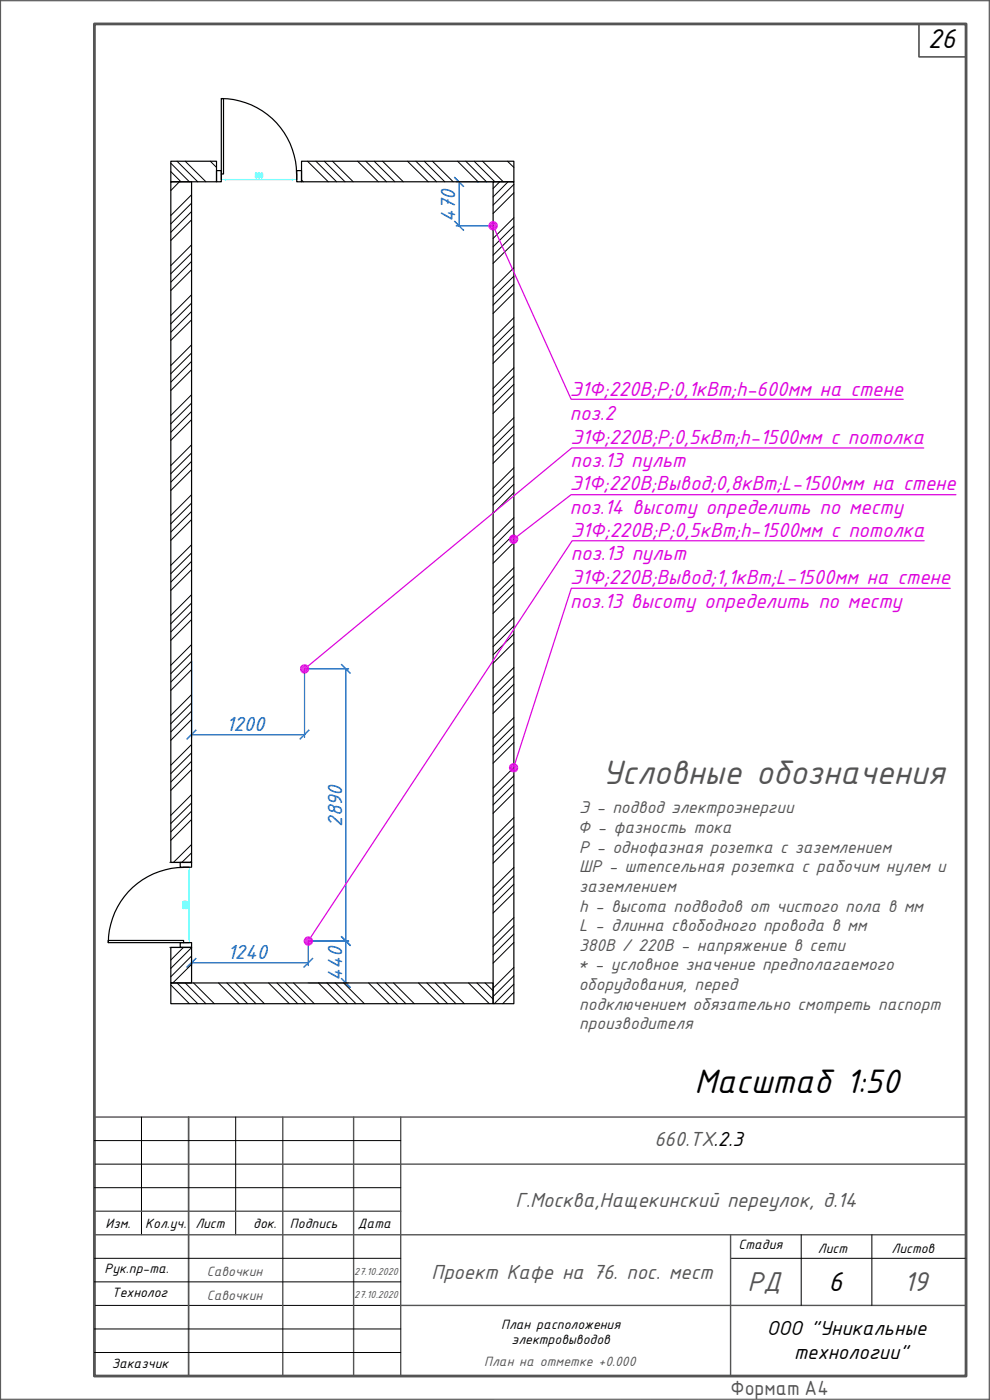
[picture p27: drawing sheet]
<svg xmlns="http://www.w3.org/2000/svg" width="210mm" height="297mm" viewBox="0 0 210 297" stroke-linecap="round" stroke-linejoin="round" font-family="sans-serif">
<defs><g id="words">
<text font-size="7.7" fill="#545454" x="127.8" y="166.3">Условные обозначения</text>
<text font-size="7.7" x="147.3" y="231.8">Масштаб 1:50</text>
<g font-size="6.2">
<text x="196.8" y="10.1">26</text>
<text x="175.7" y="273.9">6</text>
</g>
<g font-size="6.2" fill="#545454">
<text x="158.6" y="273.9">РД</text>
<text x="191.7" y="273.9">19</text>
</g>
<g font-size="4.7" fill="#005cb8">
<text x="96.6" y="47" transform="rotate(-90 96.6 47)">470</text>
<text x="48" y="155.1">1200</text>
<text x="72.6" y="175.4" transform="rotate(-90 72.6 175.4)">2890</text>
<text x="48.3" y="203.5">1240</text>
<text x="72.6" y="208" transform="rotate(-90 72.6 208)">440</text>
</g>
<g font-size="4.7" fill="#d0d">
<text x="120.9" y="84.1">Э1Ф;220В;Р;0,1кВт;h-600мм на стене</text>
<text x="120.9" y="89.1">поз.2</text>
<text x="121" y="94.1">Э1Ф;220В;Р;0,5кВт;h-1500мм с потолка</text>
<text x="121" y="99.1">поз.13 пульт</text>
<text x="120.9" y="104.1">Э1Ф;220В;Вывод;0,8кВт;L-1500мм на стене</text>
<text x="120.9" y="109.1">поз.14 высоту определить по месту</text>
<text x="121.1" y="113.8">Э1Ф;220В;Р;0,5кВт;h-1500мм с потолка</text>
<text x="121.1" y="118.8">поз.13 пульт</text>
<text x="120.9" y="123.9">Э1Ф;220В;Вывод;1,1кВт;L-1500мм на стене</text>
<text x="120.9" y="128.9">поз.13 высоту определить по месту</text>
</g>
<g font-size="4.7" fill="#545454">
<text x="138.8" y="243.1">660.ТХ.2.3</text>
<text x="109.3" y="256.1">Г.Москва,Нащекинский переулок, д.14</text>
<text x="91.6" y="271.4">Проект Кафе на 76. пос. мест</text>
</g>
<g font-size="4.7">
<text x="162.6" y="283.3">ООО &quot;Уникальные</text>
<text x="168.4" y="288.2">технологии&quot;</text>
</g>
<text font-size="4.2" fill="#545454" x="155" y="296">Формат А4</text>
<g font-size="3.9" fill="#545454">
<text x="122.9" y="172.6">Э - подвод электроэнергии</text>
<text x="122.6" y="176.7">Ф - фазность тока</text>
<text x="122.9" y="180.9">Р - однофазная розетка с заземлением</text>
<text x="122.9" y="185">ШР - штепсельная розетка с рабочим нулем и</text>
<text x="122.9" y="189.2">заземлением</text>
<text x="122.9" y="193.4">h - высота подводов от чистого пола в мм</text>
<text x="122.9" y="197.5">L - длинна свободного провода в мм</text>
<text x="122.9" y="201.7">380В / 220В - напряжение в сети</text>
<text x="122.6" y="205.9">* - условное значение предполагаемого</text>
<text x="122.8" y="210">оборудования, перед</text>
<text x="122.9" y="214.2">подключением обязательно смотреть паспорт</text>
<text x="122.9" y="218.4">производителя</text>
</g>
<g font-size="3.1">
<text x="22.4" y="260.4">Изм.</text>
<text x="30.8" y="260.4">Кол.уч.</text>
<text x="41.4" y="260.4">Лист</text>
<text x="53.7" y="260.4">док.</text>
<text x="61.5" y="260.4">Подпись</text>
<text x="75.9" y="260.4">Дата</text>
<text x="156.6" y="265">Стадия</text>
<text x="173.5" y="265.8">Лист</text>
<text x="189.1" y="265.8">Листов</text>
<text x="22.1" y="270.1">Рук.пр-та.</text>
<text x="23.7" y="275.1">Технолог</text>
<text x="106.3" y="281.9">План расположения</text>
<text x="108.5" y="285.2">электровыводов</text>
<text x="23.7" y="290.2">Заказчик</text>
</g>
<g font-size="3.1" fill="#545454">
<text x="43.9" y="270.7">Савочкин</text>
<text x="43.9" y="275.7">Савочкин</text>
<text x="102.7" y="289.9">План на отметке +0.000</text>
</g>
<g font-size="2.3" fill="#545454">
<text x="75.1" y="275.5">27.10.2020</text>
<text x="75.1" y="270.5">27.10.2020</text>
</g>
</g></defs>
<path d="M36 183h4.6M36 201h4.6" fill="none" stroke="#545454" stroke-width=".25"/>
<path d="M48 38.1h13.9" fill="none" stroke="#0ff" stroke-width=".25"/>
<g fill="#0ff">
<path d="M46.9 38.1l1.1-.2v.4z"/>
<path d="M61.9 37.9l1 .2-1 .2z"/>
</g>
<path d="M54.2 36.7v.3a.32 .32 0 0 1 .4 .4 .32 .32 0 0 1-.4 .3 .49 .49 0 0 1 .4-.7l-.1-.3zM54.8 36.7a.53 .53 0 0 1 .4 .5 .53 .53 0 0 1-.2 .5h-.2l-.1-.4zM55.4 36.7h.1a.7 .7 0 0 1 0 1l-.2-.2zM40.1 185v14" fill="none" stroke="#0ff" stroke-width=".25"/>
<path d="M45.9 36.2h1v2.4h-1zM46.9 20.9h.5v16h-.5zM46.9 20.9a16 16 0 0 1 16 16M46.9 36.9v1.2M62.9 36.2h1.1v2.4h-1.1zM62.9 36.9v1.2" fill="none" stroke="#000" stroke-width=".25"/>
<g fill="#0ff">
<path d="M40 199h.3l-.2 1z"/>
<path d="M40.1 184l.2 1h-.3z"/>
</g>
<path d="M38.8 192.4v.3h.3a.31 .31 0 0 1 .3-.4 .31 .31 0 0 1 .3 .4h-.4l-.2-.3zM38.8 191.9a.54 .54 0 0 1 .5-.2 .54 .54 0 0 1 .4 .4 .54 .54 0 0 1-.5 .2 .54 .54 0 0 1-.4-.4zM38.8 191.3l.7-.1 .3 .2a.7 .7 0 0 1-1.1 0z" fill="none" stroke="#0ff" stroke-width=".25"/>
<path d="M22.9 199.5h16v.5h-16zM38.2 200h2.4v1h-2.4zM38.2 183h2.4v1h-2.4zM38.9 184a16 16 0 0 0-15.9 16M38.9 200h1.2M38.9 184h1.2" fill="none" stroke="#000" stroke-width=".25"/>
<path d="M96.8 38.6h7.8M97.4 38.6v9.3M96.8 47.9h7.8" fill="none" stroke="#005cb8" stroke-width=".25"/>
<g fill="#005cb8">
<path d="M96.3 37.7l2.2 1.8-.2 .2z"/>
<path d="M96.5 37.5l2 2-2.2-1.8z"/>
<path d="M96.3 47l.2-.2 2 2z"/>
<path d="M96.3 47l2.2 1.8-.2 .2z"/>
</g>
<path d="M65.4 199.6h8.6M73.4 199.6v8.9M65.4 208.5h8.6" fill="none" stroke="#005cb8" stroke-width=".25"/>
<g fill="#005cb8">
<path d="M72.3 207.6l.2-.2 2 2z"/>
<path d="M72.3 207.6l2.2 1.8-.2 .2z"/>
<path d="M72.3 198.8l2.2 1.7-.2 .2z"/>
<path d="M72.3 198.8l.2-.3 2 2z"/>
</g>
<path d="M64.6 141.9h9.4M73.4 141.9v57.7M65.4 199.6h8.6" fill="none" stroke="#005cb8" stroke-width=".25"/>
<g fill="#005cb8">
<path d="M72.3 198.8l.2-.3 2 2z"/>
<path d="M72.3 198.8l2.2 1.7-.2 .2z"/>
<path d="M72.3 141l2.2 1.8-.2 .2z"/>
<path d="M72.5 140.8l2 2-2.2-1.8z"/>
</g>
<path d="M40.6 140.3v16.2M40.6 155.9h24M64.6 141.9v14.6" fill="none" stroke="#005cb8" stroke-width=".25"/>
<g fill="#005cb8">
<path d="M41.5 154.7l.2 .2-2 2.1z"/>
<path d="M41.5 154.7l-1.8 2.3-.2-.2z"/>
<path d="M65.5 154.7l-1.8 2.3-.2-.2z"/>
<path d="M65.5 154.7l.2 .2-2 2.1z"/>
</g>
<path d="M65.4 199.6v5.3M40.6 203.6v1.3M40.6 204.3h24.8" fill="none" stroke="#005cb8" stroke-width=".25"/>
<g fill="#005cb8">
<path d="M41.5 203.2l.2 .2-2 2z"/>
<path d="M39.5 205.1l2-1.9-1.8 2.2z"/>
<path d="M66.3 203.2l-1.8 2.2-.2-.3z"/>
<path d="M66.3 203.2l.2 .2-2 2z"/>
</g>
<g fill="none" stroke="#000" stroke-width=".21">
<path d="M36.2 36.4l2.2 2.2M36.2 34.6l4 4M36.3 38.6l-.1 .1M37.5 34.2l4.5 4.4M38.1 38.6l-1.9 1.8M39.3 34.2l4.4 4.4M44.6 34.2l1.3 1.3M64 38.2l.3 .4M65.2 34.2l4.4 4.4M67 34.2l4.4 4.4M68.8 34.2l4.4 4.4M70.5 34.2l4.4 4.4"/>
<path d="M75.9 34.2l4.4 4.4M77.6 34.2l4.4 4.4M79.4 34.2l4.4 4.4M81.2 34.2l4.4 4.4M86.4 34.2l4.4 4.4M88.2 34.2l4.4 4.4M90 34.2l4.4 4.4M91.7 34.2l4.4 4.4M97.1 34.2l4.3 4.4M98.8 34.2l4.4 4.4M100.6 34.2l4.4 4.4M102.4 34.2l4.4 4.4"/>
<path d="M106 38.6l-1.4 1.4M107.7 34.2l1.3 1.3M107.8 38.6l-3.2 3.2M109 39.1l-4.4 4.4M40.6 57.2l-4.4 4.4M40.6 46.7l-4.4 4.3M40.6 55.5l-4.4 4.4M40.6 44.9l-4.4 4.4M40.6 53.7l-4.4 4.4M40.6 43.1l-4.4 4.4M40.6 51.9l-4.4 4.4M40.6 41.3l-4.4 4.4"/>
<path d="M109 46.2l-4.4 4.4M109 56.8l-4.4 4.4M109 48l-4.4 4.4M109 58.6l-4.4 4.3M109 49.7l-4.4 4.4M109 40.9l-4.4 4.4M109 51.5l-4.4 4.4M40.6 78.4l-4.4 4.4M40.6 67.9l-4.4 4.3M40.6 76.7l-4.4 4.4M40.6 66.1l-4.4 4.4M40.6 74.9l-4.4 4.4"/>
<path d="M40.6 64.3l-4.4 4.4M40.6 73.2l-4.4 4.4M40.6 62.5l-4.4 4.4M109 67.4l-4.4 4.4M109 78l-4.4 4.4M109 69.2l-4.4 4.4M109 79.8l-4.4 4.4M109 60.3l-4.4 4.4M109 71l-4.4 4.4M109 62.1l-4.4 4.4M109 72.7l-4.4 4.4M40.6 99.7l-4.4 4.4"/>
<path d="M40.6 89l-4.4 4.4M40.6 97.9l-4.4 4.4M40.6 87.3l-4.4 4.4M40.6 96.1l-4.4 4.4M40.6 85.5l-4.4 4.4M40.6 94.4l-4.4 4.4M40.6 83.7l-4.4 4.4M109 88.6l-4.4 4.4M109 99.2l-4.4 4.4M109 90.4l-4.4 4.4M109 81.5l-4.4 4.4M109 92.2l-4.4 4.4"/>
<path d="M109 83.3l-4.4 4.4M109 93.9l-4.4 4.4M40.6 110.2l-4.4 4.4M40.6 119.1l-4.4 4.4M40.6 108.5l-4.4 4.4M40.6 117.3l-4.4 4.4M40.6 106.7l-4.4 4.4M40.6 115.6l-4.4 4.3M40.6 104.9l-4.4 4.4M109 109.8l-4.4 4.4M109 101l-4.4 4.4M109 111.6l-4.4 4.4"/>
<path d="M109 102.7l-4.4 4.4M109 113.4l-4.4 4.3M109 104.5l-4.4 4.4M109 115.1l-4.4 4.4M40.6 131.4l-4.4 4.4M40.6 120.9l-4.4 4.4M40.6 129.7l-4.4 4.4M40.6 138.5l-4.4 4.4M40.6 127.9l-4.4 4.4M40.6 136.7l-4.4 4.4M40.6 126.2l-4.4 4.4M109 120.4l-4.4 4.4"/>
<path d="M109 131l-4.4 4.4M109 122.2l-4.4 4.4M109 132.8l-4.4 4.4M109 124l-4.4 4.4M109 134.5l-4.4 4.4M109 125.7l-4.4 4.4M109 136.3l-4.4 4.4M40.6 152.7l-4.4 4.4M40.6 142.1l-4.4 4.4M40.6 150.9l-4.4 4.4M40.6 140.3l-4.4 4.4M40.6 159.7l-4.4 4.4"/>
<path d="M40.6 149.1l-4.4 4.4M40.6 157.9l-4.4 4.4M40.6 147.4l-4.4 4.4M109 141.6l-4.4 4.4M109 152.2l-4.4 4.4M109 143.4l-4.4 4.4M109 154l-4.4 4.4M109 145.2l-4.4 4.4M109 155.7l-4.4 4.4M109 146.9l-4.4 4.4M109 157.5l-4.4 4.4M40.6 173.9l-4.4 4.4"/>
<path d="M40.6 163.3l-4.4 4.4M40.6 172.1l-4.4 4.4M40.6 161.5l-4.4 4.4M40.6 170.3l-4.4 4.4M40.6 179.2l-3.8 3.8M40.6 168.6l-4.4 4.4M109 162.8l-4.4 4.4M109 173.4l-4.4 4.4M109 164.6l-4.4 4.4M109 175.2l-4.4 4.4M109 166.4l-4.4 4.4M109 177l-4.4 4.4"/>
<path d="M109 168.1l-4.4 4.5M109 178.7l-4.4 4.4M40.6 182.7l-.3 .3M40.6 180.9l-2 2.1M109 184l-4.4 4.4M109 194.6l-4.4 4.5M109 185.8l-4.4 4.4M109 196.4l-4.4 4.4M109 187.6l-4.4 4.4M109 198.2l-4.4 4.4M109 189.4l-4.4 4.3M109 199.9l-4.4 4.4"/>
<path d="M36.2 209l4 3.9M37.5 208.5l4.5 4.4M38.9 201l-2.7 2.7M39.3 208.5l4.4 4.4M40.6 201l-4.4 4.4M40.6 202.8l-4.4 4.4M40.6 204.6l-3.9 3.9M41.1 208.5l4.4 4.4M46.4 208.5l4.4 4.4M48.1 208.5l4.4 4.4M49.9 208.5l4.4 4.4M51.7 208.5l4.4 4.4"/>
<path d="M57 208.5l4.4 4.4M58.8 208.5l4.4 4.4M60.5 208.5l4.4 4.4M62.3 208.5l4.4 4.4M67.6 208.5l4.4 4.4M69.3 208.5l4.4 4.4M71.1 208.5l4.4 4.4M72.9 208.5l4.4 4.4M78.2 208.5l4.4 4.4M80 208.5l4.4 4.4M81.7 208.5l4.4 4.4M83.5 208.5l4.4 4.4"/>
<path d="M88.8 208.5l4.4 4.4M90.6 208.5l4.4 4.4M92.3 208.5l4.4 4.4M94.1 208.5l4.4 4.4M99.4 208.5l4.4 4.4M101.2 208.5l3.4 3.5M102.9 208.5l1.7 1.7M109 205.2l-4.4 4.4M109 207l-4.4 4.4M109 208.8l-4.1 4.1M109 210.5l-2.4 2.4"/>
</g>
<path d="M36.2 38.6h4.4v144.4h-4.4zM36.2 34.2h9.7v4.4h-9.7zM64 34.2h45v4.4h-45zM104.6 38.6h4.4v174.3h-4.4zM36.2 208.5h68.4v4.4h-68.4zM36.2 201h4.4v7.5h-4.4z" fill="none" stroke="#000" stroke-width=".25"/>
<g fill="#fff">
<path d="M121.2 109.9l83.7-8.9v8.9z"/>
<path d="M121.2 101h83.7l-83.7 8.9z"/>
</g>
<g fill="#d0d">
<path d="M108.2 115l.8-.6-.5 .9z"/>
<path d="M109 114.4l-.2 1-.3-.1z"/>
<path d="M109 114.4l.2 1h-.4z"/>
<path d="M109 114.4l.6 .8-.4 .2z"/>
<path d="M109 114.4l.8 .5-.2 .3z"/>
<path d="M109 114.4l.9 .1-.1 .4z"/>
<path d="M109 114.4l.9-.3v.4z"/>
<path d="M109 114.4l.7-.6 .2 .3z"/>
<path d="M109.4 113.5l.3 .3-.7 .6z"/>
<path d="M109.1 113.4l.3 .1-.4 .9z"/>
<path d="M108.7 113.4h.4l-.1 1z"/>
<path d="M108.3 113.6l.4-.2 .3 1z"/>
<path d="M108.3 113.6l.7 .8-.9-.5z"/>
<path d="M108.1 113.9l.9 .5-1.1-.1z"/>
<path d="M107.9 114.3l1.1 .1-1 .2z"/>
<path d="M108 114.6l1-.2-.8 .6z"/>
</g>
<path d="M202.8 104.9h-81.6l-11.5 8.9" fill="none" stroke="#d0d" stroke-width=".25"/>
<g fill="#fff">
<path d="M121.3 129.8l83.6-8.9v8.9z"/>
<path d="M121.3 120.9h83.6l-83.6 8.9z"/>
</g>
<g fill="#d0d">
<path d="M109 162.9l.1 1-.4-.1z"/>
<path d="M109 162.9l.4 .9-.3 .1z"/>
<path d="M109 162.9l.7 .6-.3 .3z"/>
<path d="M109 162.9l.9 .3-.2 .3z"/>
<path d="M109 162.9l.9-.1v.4z"/>
<path d="M109 162.9l.9-.5v.4z"/>
<path d="M109.6 162.1l.3 .3-.9 .5z"/>
<path d="M109.3 161.9l.3 .2-.6 .8z"/>
<path d="M108.9 161.9h.4l-.3 1z"/>
<path d="M108.5 162l.4-.1 .1 1z"/>
<path d="M108.2 162.2l.3-.2 .5 .9z"/>
<path d="M108.2 162.2l.8 .7-1-.3z"/>
<path d="M108 162.6l1 .3h-1.1z"/>
<path d="M107.9 162.9h1.1l-.9 .4z"/>
<path d="M108.1 163.3l.9-.4-.7 .8z"/>
<path d="M109 162.9l-.3 .9-.4-.1z"/>
</g>
<path d="M201.6 124.8h-80.4l-11.9 37.1" fill="none" stroke="#d0d" stroke-width=".25"/>
<g fill="#fff">
<path d="M121.2 81.1h77.6l-77.6 8z"/>
<path d="M121.2 89.1l77.6-8v8z"/>
</g>
<g fill="#d0d">
<path d="M103.9 47.2l.3-.2 .4 .9z"/>
<path d="M103.9 47.2l.7 .7-.9-.4z"/>
<path d="M103.7 47.5l.9 .4h-1z"/>
<path d="M103.6 47.9h1l-.9 .4z"/>
<path d="M103.7 48.3l.9-.4-.7 .7z"/>
<path d="M104.6 47.9l-.3 1-.4-.3z"/>
<path d="M104.6 47.9v1h-.3z"/>
<path d="M104.6 47.9l.4 .9-.4 .1z"/>
<path d="M104.6 47.9l.7 .7-.3 .2z"/>
<path d="M104.6 47.9l.9 .4-.2 .3z"/>
<path d="M104.6 47.9h1l-.1 .4z"/>
<path d="M104.6 47.9l.9-.4 .1 .4z"/>
<path d="M105.3 47.2l.2 .3-.9 .4z"/>
<path d="M104.9 46.9l.4 .3-.7 .7z"/>
<path d="M104.6 46.9h.3l-.3 1z"/>
<path d="M104.2 47l.4-.1v1z"/>
</g>
<path d="M105 48.8l16.2 35.9h70.4" fill="none" stroke="#d0d" stroke-width=".25"/>
<g fill="#fff">
<path d="M121.4 91.1h77.9l-77.9 8.9z"/>
<path d="M121.4 100l77.9-8.9v8.9z"/>
</g>
<g fill="#d0d">
<path d="M63.8 142.5l.8-.6-.5 .9z"/>
<path d="M64.6 141.9l-.1 1-.4-.1z"/>
<path d="M64.6 141.9l.3 1h-.4z"/>
<path d="M64.6 141.9l.6 .8-.3 .2z"/>
<path d="M64.6 141.9l.9 .5-.3 .3z"/>
<path d="M64.6 141.9l1 .1-.1 .4z"/>
<path d="M64.6 141.9l1-.3v.4z"/>
<path d="M64.6 141.9l.8-.6 .2 .3z"/>
<path d="M65.1 141l.3 .3-.8 .6z"/>
<path d="M64.7 140.9l.4 .1-.5 .9z"/>
<path d="M64.3 141l.4-.1-.1 1z"/>
<path d="M64 141.1l.3-.1 .3 .9z"/>
<path d="M64 141.1l.6 .8-.9-.5z"/>
<path d="M63.7 141.4l.9 .5-1-.1z"/>
<path d="M63.6 141.8l1 .1-.9 .3z"/>
<path d="M63.7 142.2l.9-.3-.8 .6z"/>
</g>
<path d="M196 95h-74.7l-55.9 46.3" fill="none" stroke="#d0d" stroke-width=".25"/>
<g fill="#fff">
<path d="M121.5 110.8h77.9l-77.9 8.9z"/>
<path d="M121.5 119.7l77.9-8.9v8.9z"/>
</g>
<g fill="#d0d">
<path d="M65.4 199.6l-.2 1-.3-.1z"/>
<path d="M65.4 199.6l.2 1h-.4z"/>
<path d="M65.4 199.6l.6 .8-.4 .2z"/>
<path d="M65.4 199.6l.9 .6-.3 .2z"/>
<path d="M65.4 199.6l1 .2-.1 .4z"/>
<path d="M65.4 199.6l1-.2v.4z"/>
<path d="M65.4 199.6l.9-.5 .1 .3z"/>
<path d="M66 198.8l.3 .3-.9 .5z"/>
<path d="M65.6 198.7l.4 .1-.6 .8z"/>
<path d="M65.2 198.7h.4l-.2 .9z"/>
<path d="M64.9 198.8l.3-.1 .2 .9z"/>
<path d="M64.9 198.8l.5 .8-.8-.5z"/>
<path d="M64.6 199.1l.8 .5-1-.2z"/>
<path d="M64.4 199.4l1 .2-1 .3z"/>
<path d="M64.4 199.9l1-.3-.8 .6z"/>
<path d="M64.6 200.2l.8-.6-.5 .9z"/>
</g>
<path d="M196 114.7h-74.6l-55.4 84.1" fill="none" stroke="#d0d" stroke-width=".25"/>
<path d="M20 5.1h184.9v286.8h-184.9z" fill="none" stroke="#545454" stroke-width=".59"/>
<path d="M0 296.9h209.9M0 296.9h105" fill="none" stroke="#545454" stroke-width=".21"/>
<path d="M0 296.9h209.9" fill="none" stroke="#545454" stroke-width=".21"/>
<path d="M209.8 .1h.2v296.8h-.2zM209.9 .1v296.8" fill="none" stroke="#545454" stroke-width=".21"/>
<path d="M209.9 0l.1 .1z" fill="#545454"/>
<path d="M0 0h209.9v.2h-209.9zM0 .1h209.9" fill="none" stroke="#545454" stroke-width=".21"/>
<path d="M0 .1v148.4M.1 .1v296.8" fill="none" stroke="#545454" stroke-width=".21"/>
<path d="M0 .1v296.8" fill="none" stroke="#545454" stroke-width=".21"/>
<path d="M20 5.1h174.9v7h10v279.8h-184.9zM204.9 237.5v54.4" fill="none" stroke="#545454" stroke-width=".25"/>
<g fill="none" stroke="#000" stroke-width=".21">
<path d="M30 237v25M50 237v25M20 247h65M20 242h65M20 252h65M20 276.9h65M20 267h65M20 271.9h65M155 267h49.9M170 262v14.9M185 262v14.9M20 286.9h65"/>
<path d="M20 281.9h65"/>
</g>
<path d="M20 237h184.9v54.9h-184.9zM20 237v54.9M40 237v54.9M60 237v54.9M75 237v54.9M85 237v54.9M20 257h65M85 247h119.9M20 262h184.9M85 276.9h119.9M155 262v29.9" fill="none" stroke="#545454" stroke-width=".3"/>
<path d="M175.7 238.3h27v7.5h-27z" fill="#fff"/>
<path d="M194.9 5.1h10v7h-10z" fill="none" stroke="#545454" stroke-width=".25"/>
<use href="#words"/>
</svg>
